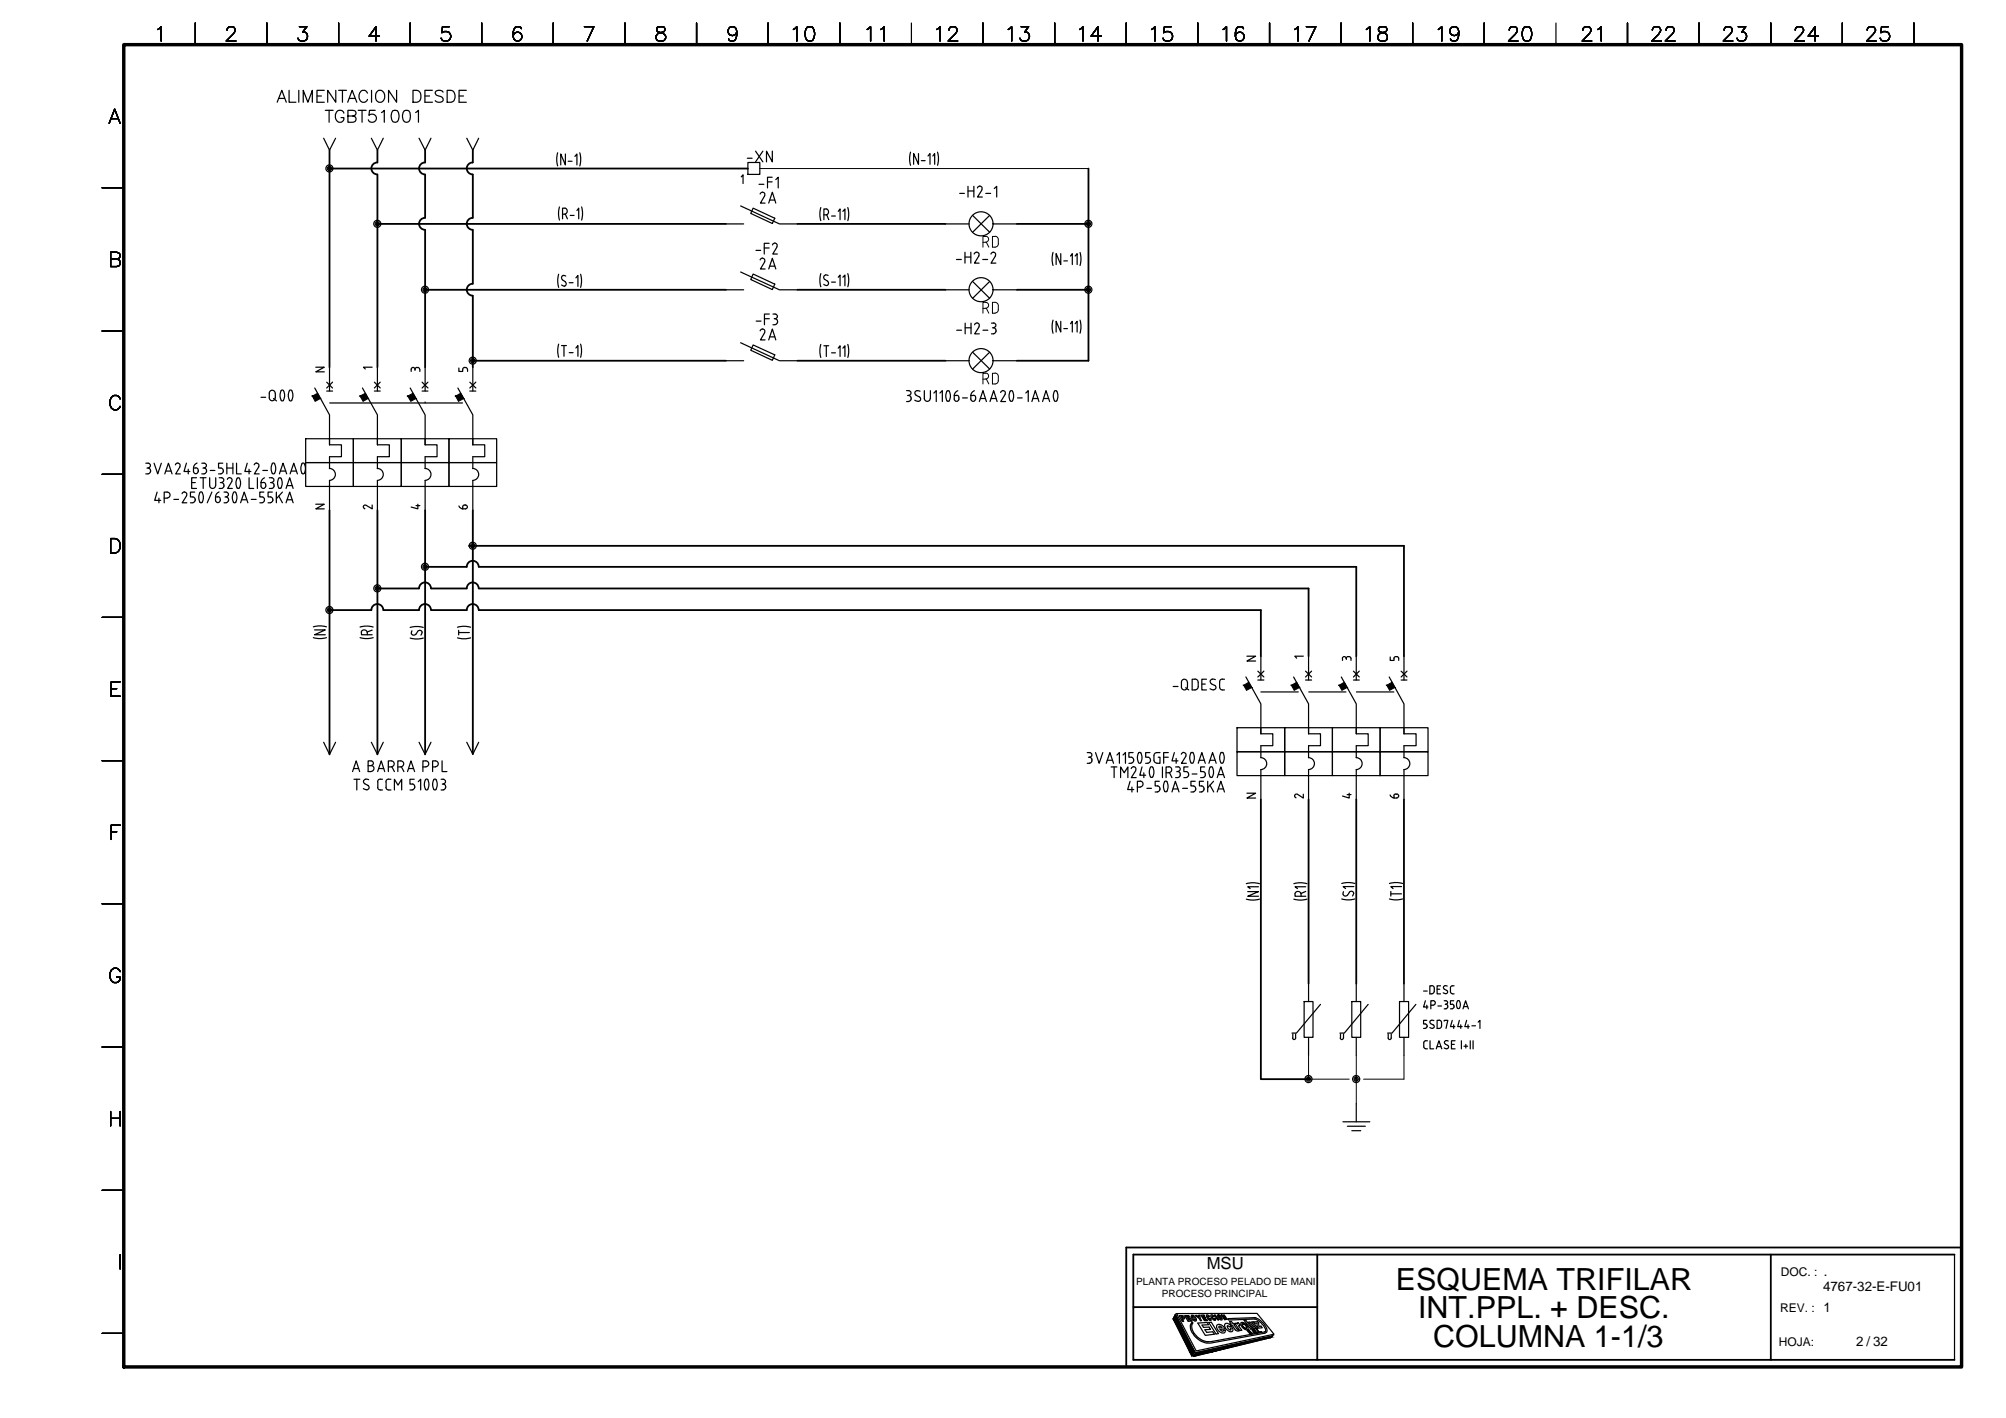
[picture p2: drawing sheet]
<svg xmlns="http://www.w3.org/2000/svg" width="420mm" height="297mm" viewBox="0 0 420 297" stroke-linecap="round" stroke-linejoin="round" font-family="sans-serif">
<defs><g id="words">
<g font-size="6.4">
<text x="292.3" y="270.2">ESQUEMA TRIFILAR</text>
<text x="297" y="276.2">INT.PPL. + DESC.</text>
<text x="300.2" y="282.2">COLUMNA 1-1/3</text>
</g>
<text font-size="3.5" x="252.7" y="265.7">MSU</text>
<g font-size="2.8">
<text x="381.9" y="270.3">4767-32-E-FU01</text>
<text x="388.8" y="282">2 / 32</text>
</g>
<g font-size="2.5">
<text x="373" y="267.3">DOC. : .</text>
<text x="372.9" y="274.9">REV. : 1</text>
<text x="372.5" y="281.9">HOJA:</text>
</g>
<g font-size="2.1">
<text x="238" y="269.2">PLANTA PROCESO PELADO DE MANI</text>
<text x="243.3" y="271.8">PROCESO PRINCIPAL</text>
</g>
</g></defs>
<g fill="none" stroke="#000" stroke-width=".38">
<path d="M69 31.5v45.4M69 35.3h87.6M79 34a1.25 1.25 0 0 0-1.2 1.3 1.25 1.25 0 0 0 1.2 1.2M79.1 31.5v2.5M79.1 36.6v40.3M89 31.5v2.5a1.25 1.25 0 0 0-1.2 1.3 1.25 1.25 0 0 0 1.2 1.2M89 36.6v9a1.25 1.25 0 0 0-1.2 1.3 1.25 1.25 0 0 0 1.2 1.2M99 31.5v2.5a1.25 1.25 0 0 0-1.2 1.3 1.25 1.25 0 0 0 1.2 1.2M99 36.6v9a1.25 1.25 0 0 0-1.2 1.3 1.25 1.25 0 0 0 1.2 1.2M228 35.3v40.3h-15M79.1 46.9h72.9M89 48.2v28.7"/>
<path d="M99 48.2v11.2a1.25 1.25 0 0 0-1.2 1.3 1.25 1.25 0 0 0 1.2 1.2M167 46.9h31M213 46.9h15M89 60.7h63M99 62v14.9M99 75.6h53M167 60.7h31M167 75.6h31M213 60.7h15M69 106.9v51.1M79.1 106.9v51.1M89 106.9v51.1"/>
<path d="M89 118.7h8.8M98.2 114.3h195.9v23.2M99 106.9v51.1M100.3 118.7a1.25 1.25 0 0 0-1.3-1.2 1.25 1.25 0 0 0-1.2 1.2M100.3 118.7h183.8v18.8M69 127.8h8.8M80.3 127.8a1.25 1.25 0 0 0-1.3-1.3 1.25 1.25 0 0 0-1.2 1.3M80.3 127.8h7.5M90.3 127.8a1.25 1.25 0 0 0-1.3-1.3 1.25 1.25 0 0 0-1.2 1.3M90.3 123.3a1.25 1.25 0 0 0-1.3-1.3 1.25 1.25 0 0 0-1.2 1.3h-8.7M90.3 127.8h7.5M100.3 127.8a1.25 1.25 0 0 0-1.3-1.3 1.25 1.25 0 0 0-1.2 1.3"/>
<path d="M100.3 123.3a1.25 1.25 0 0 0-1.3-1.3 1.25 1.25 0 0 0-1.2 1.3h-7.5M100.3 127.8h163.8v9.7M100.3 123.3h173.8v14.2M264.1 167.5v58.6h10M274.1 167.5v38.5M284.1 167.5v38.5M294.1 167.5v38.5M237.4 273.8h38.5M275.9 262.8v22.1M370.9 262.8v22.1M409.4 262.8h-172v22.1h172M410.9 261.3h-175v25"/>
</g>
<g fill="none" stroke="#000" stroke-width=".25">
<path d="M33 6.2l.8-.6v3M40.9 4.8v4.6M47.6 6.3a.73 .73 0 0 1 .5-.7h.6a.74 .74 0 0 1 .4 1.1l-1.7 1.9h2M55.9 4.8v4.6M60.6 18.9v2.5h1.4M62.6 18.9v2.5M62.7 5.6h1.6l-.9 1.1a.96 .96 0 0 1 1 1.1 .96 .96 0 0 1-1.3 .8l-.4-.1-.3-.5M67.9 18.9h-1.5v2.5h1.5M70.3 18.9v2.5l-1.7-2.5v2.5M70.9 4.8v4.6M70.9 18.9h1.7M71.7 18.9v2.5"/>
<path d="M77 19.5a.92 .92 0 0 0-1.1-.6 .92 .92 0 0 0-.7 1 1.08 1.08 0 0 0 .2 1.2 1.08 1.08 0 0 0 1.2 .2l.4-.5M77.8 18.9v2.5M79.1 19.1l.2-.2a1.29 1.29 0 0 1 1.3 .9 1.29 1.29 0 0 1-.5 1.5l-.2 .1a1.29 1.29 0 0 1-1.3-.9 1.29 1.29 0 0 1 .5-1.4zM79.5 7.6h-2.2l1.5-2v3M83.1 18.9v2.5l-1.7-2.5v2.5M85.9 4.8v4.6M86.5 18.9h.8a1.35 1.35 0 0 1 .9 1.3 1.35 1.35 0 0 1-.9 1.2h-.8zM90.6 18.9h-1.6v2.5h1.6M92.8 19.3a.92 .92 0 0 0-.9-.4 .92 .92 0 0 0-.7 .6l.2 .4 .9 .3a.63 .63 0 0 1 .3 1.1 1.17 1.17 0 0 1-1.4-.2M93.7 18.9h.8a1.35 1.35 0 0 1 .8 1.3 1.35 1.35 0 0 1-.8 1.2h-.8zM94.1 5.6h-1.4l-.1 1.3a1.07 1.07 0 0 1 1.6 0 1.07 1.07 0 0 1-.3 1.6 1.07 1.07 0 0 1-1.5-.5M97.7 18.9h-1.5v2.5h1.5"/>
<path d="M100.9 4.8v4.6M109.2 6a.9 .9 0 0 0-1.3-.3 2.22 2.22 0 0 0 0 2.8 .93 .93 0 0 0 1.4-.5 .93 .93 0 0 0-.7-1.3 .93 .93 0 0 0-1.1 .9M115.9 4.8v4.6M122.4 5.6h2l-1.4 3M130.9 4.8v4.6M137.7 5.7a.63 .63 0 0 0 .3 1 1.3 1.3 0 0 1 1.4 1.3 1.06 1.06 0 0 1-1.2 .6 1.06 1.06 0 0 1-.8-1 1.41 1.41 0 0 1 1.4-.9 .63 .63 0 0 0 .3-1l-.4-.1zM145.9 4.8v4.6M154.3 6.6a.94 .94 0 0 1-1.3 .7 .94 .94 0 0 1-.3-1.4 .94 .94 0 0 1 1.5 .1 2.84 2.84 0 0 1-.3 2.5 .88 .88 0 0 1-1.3-.3M160.9 4.8v4.6M166.2 6.2l.7-.6v3M169.1 5.7a.94 .94 0 0 1 1.3 .5 2.39 2.39 0 0 1-.2 2.3 1 1 0 0 1-1.4-.5 2.57 2.57 0 0 1 .3-2.3zM175.9 4.8v4.6"/>
<path d="M181.6 6.2l.7-.6v3M184.5 6.2l.7-.6v3M190.9 4.8v4.6M196.2 6.2l.7-.6v3M198.8 6.3a.73 .73 0 0 1 .5-.7h.6a.74 .74 0 0 1 .4 1.1l-1.7 1.9h2M205.9 4.8v4.6M211.2 6.2l.7-.6v3M213.9 5.6h1.5l-.8 1.1a.97 .97 0 0 1 1 1.2 .97 .97 0 0 1-1.3 .7l-.4-.1-.3-.5M220.9 4.8v4.6M226.1 6.2l.7-.6v3M230.7 7.6h-2.2l1.5-2v3M235.9 4.8v4.6"/>
<path d="M241.2 6.2l.7-.6v3M245.3 5.6h-1.4l-.2 1.3a1.07 1.07 0 0 1 1.6-.1 1.07 1.07 0 0 1 0 1.5 1.07 1.07 0 0 1-1.6 0l-.1-.3M250.9 4.8v4.6M256.2 6.2l.7-.6v3M260.4 6a.88 .88 0 0 0-1.2-.3 2.84 2.84 0 0 0-.3 2.5 .94 .94 0 0 0 1.5 .1 .94 .94 0 0 0-.3-1.5 .94 .94 0 0 0-1.3 .8M265.9 4.8v4.6M271.2 6.2l.7-.6v3M273.6 5.6h2l-1.4 3M280.9 4.8v4.6M286.2 6.2l.7-.6v3M288.9 5.7a.59 .59 0 0 0-.2 .6 .59 .59 0 0 0 .5 .4 1.24 1.24 0 0 1 1.4 1.3 1.03 1.03 0 0 1-1.2 .6 1.03 1.03 0 0 1-.8-1 1.41 1.41 0 0 1 1.4-.9 .63 .63 0 0 0 .3-1l-.4-.1zM295.9 4.8v4.6"/>
<path d="M301.3 6.2l.7-.6v3M305.5 6.6a.94 .94 0 0 1-1.3 .7 .94 .94 0 0 1-.3-1.4 .94 .94 0 0 1 1.5 .1 2.84 2.84 0 0 1-.3 2.5 .94 .94 0 0 1-1.3-.3M310.9 4.8v4.6M316.1 6.3a.73 .73 0 0 1 .6-.7h.6a.74 .74 0 0 1 .4 1.1l-1.8 1.9h2M319.2 5.7a1 1 0 0 1 1.5 .5 2.57 2.57 0 0 1-.3 2.3 1 1 0 0 1-1.4-.5 2.57 2.57 0 0 1 .2-2.3zM325.9 4.8v4.6M331.5 6.3a.71 .71 0 0 1 .6-.7h.6a.74 .74 0 0 1 .4 1.1l-1.7 1.9h2M334.7 6.2l.7-.6v3M340.9 4.8v4.6M346.1 6.3l.3-.6 .8-.1a.74 .74 0 0 1 .5 1.1l-1.7 1.9h2M349 6.3a.73 .73 0 0 1 .5-.7h.6a.74 .74 0 0 1 .4 1.1l-1.7 1.9h2M355.9 4.8v4.6"/>
<path d="M361.1 6.3a.73 .73 0 0 1 .6-.7h.5a.73 .73 0 0 1 .5 1.1l-1.8 1.9h2M364.1 5.6h1.5l-.8 1.1a.97 .97 0 0 1 1 1.2 .97 .97 0 0 1-1.3 .7l-.4-.1-.3-.5M370.9 4.8v4.6M376 6.3a.71 .71 0 0 1 .6-.7h.6a.74 .74 0 0 1 .4 1.1l-1.7 1.9h2M380.9 7.6h-2.2l1.5-2v3M385.9 4.8v4.6M391.1 6.3a.71 .71 0 0 1 .6-.7h.5a.74 .74 0 0 1 .5 1.1l-1.7 1.9h2M395.5 5.6h-1.4l-.1 1.3a1.05 1.05 0 0 1 1.6 0 1.05 1.05 0 0 1-.3 1.5 1.05 1.05 0 0 1-1.5-.4M400.9 4.8v4.6M21.4 39.3h4.5M22.9 25.8l1.1-2.9 1.2 2.9M23.3 24.8h1.4"/>
<path d="M58.1 21.4l.9-2.5 1 2.5M58.4 20.6h1.2M63.5 21.4v-2.5l1 2.5 .9-2.5v2.5M66.4 20.1h.9M67.8 29l1.2 2.5 1.3-2.5M68.1 23.1h1.7M68.9 23.1v2.5M72 23.7a.91 .91 0 0 0-1-.6 .91 .91 0 0 0-.8 .9 1.12 1.12 0 0 0 .3 1.2 1.12 1.12 0 0 0 1.2 .3l.3-.5v-.4h-.6M72.8 21.4l1-2.5 .9 2.5M72.9 24.3l1.4-.1a.57 .57 0 0 0 0-1l-1.4-.1v2.5h1a.68 .68 0 0 0 .6-.4 .68 .68 0 0 0-.1-.7l-.5-.2M73.2 20.6h1.2M75 23.1h1.7"/>
<path d="M75.8 23.1v2.5M77.8 29l1.3 2.5 1.2-2.5M78.6 23.1h-1.2l-.1 1.1a.89 .89 0 0 1 1.3-.1 .89 .89 0 0 1-.2 1.4 .89 .89 0 0 1-1.3-.4M79.9 23.6l.6-.5v2.5M82.3 23.2a.86 .86 0 0 1 1.2 .4 2.12 2.12 0 0 1-.3 1.9 .78 .78 0 0 1-1.1-.4 2.12 2.12 0 0 1 .2-1.9zM84.7 23.2a.86 .86 0 0 1 1.2 .4 2.33 2.33 0 0 1-.3 1.9 .78 .78 0 0 1-1.2-.4 1.97 1.97 0 0 1 .3-1.9zM87.1 23.6l.5-.5v2.5M87.8 29l1.2 2.5 1.3-2.5M89 20.1h1M96.2 20.1h.9M97.8 29l1.2 2.5 1.3-2.5M116.8 32l-.2 1.4 .2 1.4"/>
<path d="M118.4 32.3v2.2l-1-2.2v2.2M119 33.8h.8M120.4 32.8l.4-.5v2.2M121.4 32l.2 1.4-.2 1.4M155.3 37l.3-.4v1.8M156.5 33.1h1M156.6 34h2.5v2.5h-2.5zM158.3 31.7l1.5 2.2M159 38.6h1M159.8 31.7l-1.5 2.2M160.8 38.1h.9M161.7 37.1h-.9v2.3"/>
<path d="M161.8 31.7v2.2l-1.3-2.2v2.2M162.5 37.6l.5-.5v2.3M190.7 31.9l-.2 1.4 .2 1.3M192.4 32.2v2.2l-1-2.2v2.2M193 33.7h.8M194.4 32.7l.4-.5v2.2M195.4 32.7l.4-.5v2.2M196.4 31.9l.2 1.4-.2 1.3M202.7 39v2.3M204 39v2.3M204.7 39.4a.5 .5 0 0 1 .7-.4 .5 .5 0 0 1 .2 .7M205.7 39.8l-1 1.5h1.1"/>
<path d="M208.3 39.5l.5-.5v2.3M23.2 54.3l1.7-.2a.69 .69 0 0 0 0-1.1l-.5-.2h-1.2v3l1.7-.1a.79 .79 0 0 0 .3-.9 .79 .79 0 0 0-.8-.5M117 57.4l-.2 1.4 .2 1.4M117.2 43.4l-.2 1.3 .2 1.4M117.6 59.7l.6 .2M117.8 44.9h.5M117.9 58.7l.5 .3M118 57.7l.5 .1M118 57.7a.51 .51 0 0 0-.4 .4 .51 .51 0 0 0 .2 .5M118.3 44.8a.63 .63 0 0 0 .5-.6 .63 .63 0 0 0-.5-.6h-.5v2.2M118.4 59l.2 .4a.47 .47 0 0 1-.4 .5M118.4 44.9l.4 .9"/>
<path d="M119.2 59.2h.8M119.4 45.1h.8M120.6 58.2l.4-.5v2.3M120.8 44.1l.4-.5v2.2M121.6 57.4l.2 1.4-.2 1.4M121.8 43.4l.2 1.3-.2 1.4M152 46.9h3.8M155.1 43.1l8.2 3.8h3.7M155.1 57l8.2 3.7h3.7M157.7 43.6l4.6 2.1-.5 1.1-4.6-2.1zM157.7 57.4l4.6 2.1-.5 1.2-4.6-2.2zM158.3 52.5h1"/>
<path d="M159.2 40.6a.5 .5 0 0 1 .7-.3 .5 .5 0 0 1 .2 .7M159.7 54.1l.4 .3v.4M159.7 54.1l-.5 .3M160.1 51.9h1M160.2 41l-.9 1.5h.9M160.2 54.9l-.9 1.4h.9M161 42.5l.8-2.2 .7 2.2M161 56.3l.8-2.2 .7 2.2M161.1 51h-1v2.2M161.2 41.9h1.1M161.2 55.8h1.1M162.3 50.9l.4 .3v.5"/>
<path d="M162.3 50.9l-.5 .4M162.7 51.7l-.8 1.5h.9M171.9 43.5l-.2 1.4 .2 1.3M171.9 57.3l-.2 1.4 .2 1.4M172.5 59.6l.6 .2M172.6 45h.5a.63 .63 0 0 0 .4-.6 .63 .63 0 0 0-.4-.6h-.5v2.2M172.8 58.5l.7 .7a.47 .47 0 0 1-.4 .6M172.9 57.6a.51 .51 0 0 0-.4 .4 .51 .51 0 0 0 .2 .5M172.9 57.6l.5 .1M173.2 45l.4 1M174.2 45.3h.8M174.2 59.1h.8"/>
<path d="M175.6 44.3l.4-.5v2.2M175.6 58.1l.4-.5v2.3M176.5 44.3l.5-.5v2.2M176.5 58.1l.5-.5v2.3M177.6 43.5l.2 1.4-.2 1.3M177.6 57.3l.2 1.4-.2 1.4M198 46.9h5M200.3 54.4h1.1M201 40.5h1M202.1 52.8v2.3M202.1 53.8h1.2M202.7 40h1.3"/>
<path d="M203.3 52.8v2.3M203.7 45.1l3.6 3.5M203.7 59l3.6 3.5M204.6 52.8l-.6 .4M204.6 52.8l.4 .3v.5M205 53.6l-.9 1.5h1M205.8 54.4h1.1M206.5 40.5h1M207.3 45.1l-3.6 3.5M207.3 59l-3.6 3.5M208 46.9h5M208.1 52.8l.4 .3v.5"/>
<path d="M208.1 52.8l-.5 .4M208.5 53.6l-.9 1.5h1M220.6 52.9l-.2 1.4 .2 1.3M222.2 53.1v2.3l-1-2.3v2.3M222.8 54.7h.8M224.2 53.6l.4-.5v2.3M225.2 53.6l.4-.5v2.3M226.2 52.9l.2 1.4-.2 1.3M21.4 69.3h4.5M66.1 76.9h1.8l-1.8 1h1.8M69 76.9v5M77.9 76.9h-1.8l.4 .4"/>
<path d="M79.1 76.9v5M86.1 77.4v.4M86.9 77.4v.2M87.3 77l-.4 .4a.4 .4 0 0 0-.4-.4 .4 .4 0 0 0-.4 .4M87.3 77h.2M87.5 77l.4 .4M87.9 77.4v.4M89 76.9v5M96.1 77.1v.7h.8v-.4M97.3 77l-.4 .4M97.3 77h.2M97.5 77l.4 .4"/>
<path d="M97.9 77.4v.4M99 76.9v5M117 72.1l-.2 1.4 .2 1.3M117.6 72.4h1M118.1 72.4v2.2M119.2 73.9h.8M120.6 72.9l.4-.5v2.2M121.6 72.1l.2 1.4-.2 1.3M152 60.7h3.8M152 75.6h3.8M155.1 71.8l8.2 3.8h3.7M157.7 72.3l4.6 2-.5 1.2-4.6-2.1z"/>
<path d="M158.4 67.3h1M159.2 69.3a.5 .5 0 0 1 .7-.4 .5 .5 0 0 1 .2 .8M160.1 66.8h1M160.2 69.7l-.9 1.5h.9M161 71.2l.8-2.3 .7 2.3M161.1 65.8h-1v2.2M161.2 70.6h1.1M161.9 65.8h.5M161.9 68h.5M162.2 66.8h.2M162.3 65.8a.49 .49 0 0 1 .5 .5 .49 .49 0 0 1-.5 .5l.5 .2v.2M162.9 67.3a.61 .61 0 0 1-.6 .7"/>
<path d="M171.9 72.1l-.2 1.4 .2 1.4M172.6 72.4h1M173.1 72.4v2.3M174.2 73.9h.8M175.6 72.9l.4-.5v2.3M176.5 72.9l.5-.5v2.3M177.6 72.1l.2 1.4-.2 1.4M198 60.7h5M198 75.6h5M200.4 69.2h1M202.2 67.7v2.2M202.2 68.7h1.2"/>
<path d="M203.4 67.7v2.2M203.7 73.8l3.6 3.5M204.1 68a.5 .5 0 0 1 .7-.3 .5 .5 0 0 1 .2 .7M205.1 68.5l-1 1.4h1M205.9 69.2h1M207.3 73.8l-3.6 3.5M207.7 67.7h.4M207.7 69.9h.4M207.9 68.7h.2M208 60.7h5M208 75.6h5M208.1 67.6a.49 .49 0 0 1 .5 .5 .49 .49 0 0 1-.5 .5 .69 .69 0 0 1 .5 .8"/>
<path d="M208.6 69.4l-.3 .4-.2 .1M220.6 67.1l-.2 1.3 .2 1.4M222.2 67.3v2.3l-1-2.3v2.3M222.8 68.8h.8M224.2 67.8l.4-.5v2.3M225.2 67.8l.4-.5v2.3M226.2 67.1l.2 1.3-.2 1.4M21.4 99.4h4.5M25.2 83.6a1.11 1.11 0 0 0-1.3-.8 1.11 1.11 0 0 0-.9 1.2 1.3 1.3 0 0 0 .3 1.4 1.3 1.3 0 0 0 1.4 .3l.5-.6M30.5 97h.5M30.5 99.3h.5M30.8 98h.2"/>
<path d="M31 97a.49 .49 0 0 1 .5 .5 .49 .49 0 0 1-.5 .5l.4 .3 .1 .2M31.5 98.7l-.2 .5h-.3M31.6 98.6v.2M32.3 97l.7 2.3 .8-2.3M34.5 99.3l.8-2.3 .7 2.3M34.8 98.7h1M37.2 97l.5 .3v.5M37.3 97l-.6 .4M37.7 97.8l-.9 1.5h1M39 97l-.5 1.8h1.3M39.4 98.3v1M41 98a.44 .44 0 0 1 .5 .5"/>
<path d="M41 98h-.5v.7a.52 .52 0 0 0 .6 .5 .52 .52 0 0 0 .4-.6M41.3 97a1.12 1.12 0 0 0-.8 1M42.3 97h.5M42.3 99.3h.5M42.5 98h.3M42.7 97a.49 .49 0 0 1 .5 .5 .49 .49 0 0 1-.5 .5l.5 .3v.2M43.2 98.7l-.2 .5h-.3M43.3 98.6v.2M44 98.6h1M45.8 99.3h.5M46.7 97h-.9v1l.7 .1 .3 .4M46.8 98.7l-.3 .5h-.2"/>
<path d="M46.8 98.6v.2M47.5 98h1.3M47.5 97v2.3M48.8 97v2.3M49.5 97v2.3h1M51.8 97l-.5 1.8h1.2M52.2 98.3v1M53.8 97l.4 .3v.5M53.8 97l-.6 .4M54.2 97.8l-.9 1.5h1M54.7 83.2h.9M55 98.6h1"/>
<path d="M56.4 83.4v-1a.61 .61 0 0 1 .6-.7 .61 .61 0 0 1 .6 .7l.1 1M56.4 83.3a.61 .61 0 0 0 .6 .6 .61 .61 0 0 0 .6-.6M57.3 83.5l.6 .5M57.5 97.2a2.1 2.1 0 0 1 0 1.9M57.5 97.1l-.2-.1a1.58 1.58 0 0 0 0 2.3l.2-.2M58.5 99.3l.8-2.3 .7 2.3M58.7 98.7h1.1M58.9 81.8l.4-.1 .2 .5a2.1 2.1 0 0 1-.1 1.6M58.9 83.9l.2 .1 .3-.1M58.9 81.8a2.1 2.1 0 0 0 0 2M60.6 83.9l.3 .1 .2-.1M60.6 83.8a1.7 1.7 0 0 1 .3-2.1l.2 .1 .2 .4a2.1 2.1 0 0 1-.2 1.6"/>
<path d="M60.8 99.3l.7-2.3 .8 2.3M61 98.7h1.1M63.4 97h.1a1.72 1.72 0 0 1 .1 2.2l-.1 .1a1.7 1.7 0 0 1-.1-2.3zM64 96.9h10v5h-10zM64 91.9h10v5h-10zM65.9 81.3l3.1 5.6v6.3M68.4 80.1l1.3 1.2M68.4 81.9h1.3M69 98.1a1.25 1.25 0 0 1 1.2 1.3 1.25 1.25 0 0 1-1.2 1.2M69 93.2h2.5v2.5h-2.5v2.5M69 91.9v1.3M69.1 84.4h27.8"/>
<path d="M69.7 80.1l-1.3 1.2M74 96.9h10v5h-10zM74 91.9h10v5h-10zM75.9 81.3l3.2 5.6v6.3M78.4 81.9h1.2M78.4 80.1l1.2 1.2M79 98.1a1.25 1.25 0 0 1 1.3 1.3 1.25 1.25 0 0 1-1.3 1.2M79.1 93.2h2.4v2.5h-2.4v2.5M79.1 91.9v1.3M79.6 80.1l-1.2 1.2M84 96.9h10v5h-10zM84 91.9h10v5h-10z"/>
<path d="M85.9 81.3l3.1 5.6v6.3M88.4 81.9h1.2M88.4 80.1l1.2 1.2M89 98.1a1.25 1.25 0 0 1 1.3 1.3 1.25 1.25 0 0 1-1.3 1.2M89 93.2h2.5v2.5h-2.5v2.5M89 84.4h.1M89 91.9v1.3M89.6 80.1l-1.2 1.2M94 96.9h10v5h-10zM94 91.9h10v5h-10zM95.9 81.3l3.1 5.6v6.3M98.4 81.9h1.3"/>
<path d="M98.4 80.1l1.3 1.2M99 98.1a1.25 1.25 0 0 1 1.3 1.3 1.25 1.25 0 0 1-1.3 1.2M99 93.2h2.5v2.5h-2.5v2.5M99 91.9v1.3M99.7 80.1l-1.3 1.2M189.9 81.8h.4a.49 .49 0 0 1 .5 .5 .49 .49 0 0 1-.5 .5M190.1 82.8a.55 .55 0 0 1 .7 .5M190.8 83.6l-.2 .4-.7 .1M190.9 83.4v.2M191.6 83.8l.7 .3M191.9 82.8l.7 .4a.49 .49 0 0 1 .2 .5 .49 .49 0 0 1-.4 .4M192.1 81.8l.6 .2"/>
<path d="M192.1 81.8a.49 .49 0 0 0-.5 .4 .49 .49 0 0 0 .3 .6M193.6 81.8v1.7a.61 .61 0 0 0 .6 .6 .61 .61 0 0 0 .6-.6M194.9 81.8v1.7M195.6 82.3l.5-.5v2.3M196.9 82.3l.5-.5v2.3M198.3 82l.4-.1a1.66 1.66 0 0 1-.1 2.2l-.3-.2M198.3 82a2.1 2.1 0 0 0 0 1.9M199.9 83.6a.49 .49 0 0 0 .5 .5 .49 .49 0 0 0 .4-.5M199.9 82.8h.5M199.9 82.8v.8M200.3 82.8a.44 .44 0 0 1 .5 .5M200.6 81.9a1.12 1.12 0 0 0-.7 .9"/>
<path d="M200.8 83.4v.2M201.6 83.4h1M203.3 83.6a.49 .49 0 0 0 .5 .5 .49 .49 0 0 0 .5-.5M203.3 82.8v.8M203.3 82.8h.5M203.9 82.8a.44 .44 0 0 1 .5 .5M204.1 81.9a1.12 1.12 0 0 0-.8 .9M204.4 83.4v.2M205.1 84.1l.8-2.3 .7 2.3M205.3 83.5h1.1M207.4 84.1l.7-2.3 .7 2.3M207.6 83.5h1"/>
<path d="M209.6 82.2a.5 .5 0 0 1 .7-.3 .5 .5 0 0 1 .2 .7M210.5 82.6l-.9 1.5h1M211.7 81.9l.1-.1a1.53 1.53 0 0 1 0 2.3 1.66 1.66 0 0 1-.1-2.2zM213.1 83.4h1M214.9 82.3l.5-.5v2.3M216.1 84.1l.7-2.3 .8 2.3M216.3 83.5h1.1M218.4 84.1l.7-2.3 .8 2.3M218.6 83.5h1M221 81.9l.1-.1a1.53 1.53 0 0 1 0 2.3 1.66 1.66 0 0 1-.1-2.2zM23.2 112.8h.9a1.6 1.6 0 0 1 1.1 1.5 1.6 1.6 0 0 1-1.1 1.5h-.9zM32.9 103.1l-.5 1.7h1.3"/>
<path d="M33.3 104.4v.9M34.4 104.4h.6M35 103.1a.61 .61 0 0 1 .6 .6 .61 .61 0 0 1-.6 .6M35 103.1h-.6v2.2M36.4 104.6h1M38.6 103.1l.4 .1 .1 .5-.9 1.6h.9M38.6 103l-.5 .4M39.9 105.3h.5M40.1 101.1h.8M40.4 104.1l.4 .2 .1 .3M40.8 103.1h-.9v1h.5M40.9 104.8l-.3 .4-.2 .1"/>
<path d="M40.9 104.6v.2M41.2 100.1h-1.1v2.2h1.1M41.9 103.2a2.1 2.1 0 0 0 0 2M41.9 100.1h1.3M42.4 103.2a1.7 1.7 0 0 1-.3 2.1l-.2-.1M42.4 103.2l-.3-.2-.2 .2M42.6 100.1v2.2M43.9 101.7a.61 .61 0 0 0 .6 .6 .61 .61 0 0 0 .6-.6M43.9 100.1v1.6M44.4 103.1l-1 2.2M45.1 104.8a.49 .49 0 0 0 .5 .5 .49 .49 0 0 0 .5-.5M45.2 100.1v1.6"/>
<path d="M45.6 104.1a.44 .44 0 0 1 .5 .5M45.6 104.1h-.5v.7M45.9 103.1a1.12 1.12 0 0 0-.8 .9M45.9 100.1h.5a.49 .49 0 0 1 .5 .5 .49 .49 0 0 1-.5 .4M46.2 101.1a.55 .55 0 0 1 .7 .5M46.2 104.6v.2M46.9 101.8l-.3 .5h-.7M46.9 103.1h.5a.49 .49 0 0 1 .5 .5 .49 .49 0 0 1-.5 .5M46.9 101.6v.3M47.1 104.1a.55 .55 0 0 1 .8 .5M47.9 104.8l-.3 .4-.7 .1M47.9 104.6v.2"/>
<path d="M48.1 100.1l.5 .2-.1 .5M48.1 100l-.5 .4M48.6 100.8l-.9 1.5h1M48.9 103.2a1.7 1.7 0 0 0 .2 2.1l.3-.1 .1-.4a2.1 2.1 0 0 0-.1-1.6M49.4 103.2l-.3-.2-.2 .2M49.6 100.2l.4-.1a1.66 1.66 0 0 1-.1 2.2l-.3-.1M49.7 100.2a2.1 2.1 0 0 0 0 2M50.4 105.3l.8-2.2 .7 2.2M50.6 104.7h1.1M52.2 100.1v2.2h.9M52.6 104.6h1.1M53.9 100.1v2.2"/>
<path d="M54.4 105.3h.5M54.9 104.1l.4 .2 .1 .3M55.1 101.1a.44 .44 0 0 1 .5 .5M55.2 101.1h-.5v.7a.53 .53 0 0 0 .6 .5 .53 .53 0 0 0 .4-.7M55.3 103.1h-.9v1h.5M55.4 104.8l-.3 .4-.2 .1M55.4 104.6v.2M55.4 100.1a1.12 1.12 0 0 0-.7 1M56.4 100.1h.5M56.4 102.3h.5M56.7 101.1h.2M56.9 100.1a.49 .49 0 0 1 .5 .5 .49 .49 0 0 1-.5 .4"/>
<path d="M56.9 101.1l.4 .2 .1 .3M57 103.1h-.9v1l.8 .1 .2 .4M57.1 104.8l-.2 .4-.8 .1M57.2 104.6v.2M57.4 101.8l-.3 .5h-.2M57.4 101.6v.3M57.9 103.1v2.2M58.4 103.9l.8 1.4M58.5 100.1h.1a1.53 1.53 0 0 1 0 2.2 1.66 1.66 0 0 1-.1-2.2zM59.2 103.1l-1.3 1.4M59.9 102.3l.8-2.2 .7 2.2M59.9 105.3l.8-2.2 .7 2.2"/>
<path d="M60.1 101.7h1.1M60.1 104.7h1.1M66.1 105.6h1.8l-1.8 1h1.8M69 100.7v6.2M76.1 106.2l.3 .4M77.9 105.8v.8l-1.3-.8-.4 .1-.1 .3M79.1 100.7v6.2M87.1 105.9h.8M87.5 105.6v1l-1.4-.4M89 100.7v6.2M96.1 106l.3 .4 .5 .2M97 105.9a.45 .45 0 0 1 .7 0 .45 .45 0 0 1-.2 .7h-.6z"/>
<path d="M99 100.7v6.2M21.4 129.3h4.5M65.6 133.6l1.4 .2 1.4-.2M65.6 131.3l1.4-.2 1.4 .2M65.9 132h2.2l-2.2 1h2.2M75.4 133.6l1.4 .2 1.4-.2M75.4 131.3l1.4-.2 1.4 .2M75.7 132.4a.63 .63 0 0 1 .6-.4 .63 .63 0 0 1 .6 .4M75.7 132.5v.5h2.2M76.9 132.5v.5M77.9 132l-1 .4M85.9 133.7l1.4 .2 1.4-.2"/>
<path d="M85.9 131.4l1.4-.2 1.4 .2M86.3 132.1a.53 .53 0 0 0 0 .8 .53 .53 0 0 0 .8-.1M87.1 132.8l.4-.5a.53 .53 0 0 1 .8-.1 .53 .53 0 0 1-.1 .8M95.8 133.6l1.4 .2 1.4-.2M95.8 131.4l1.4-.2 1.4 .2M96.1 132.5h2.2M96.1 132v1M261.2 137.5h1.8l-1.8 1h1.8M264.1 137.5v5M273 137.5h-1.8l.4 .4M274.1 137.5v5M281.2 138v.3"/>
<path d="M282 138v.1M282.4 137.5l-.4 .4a.4 .4 0 0 0-.4-.4 .4 .4 0 0 0-.5 .4M282.4 137.5h.2M282.6 137.5l.4 .4M283 138v.3M284.1 137.5v5M291.2 137.6v.7h.8v-.3M292.3 137.5l-.4 .4M292.4 137.5h.2M292.6 137.5l.4 .4M293 138v.3M294.1 137.5v5"/>
<path d="M21.4 159.3h4.5M23.3 144.3h1.1M25.2 142.8h-1.9v3h1.9M67.8 155.5l1.2 2.5 1.3-2.5M77.7 159.4a.49 .49 0 0 1 .5 .5 .49 .49 0 0 1-.5 .5 .61 .61 0 0 1 .6 .6 .61 .61 0 0 1-.6 .6M77.7 159.4h-.6v2.2h.6M77.8 155.5l1.3 2.5 1.2-2.5M87.8 155.5l1.2 2.5 1.3-2.5M89.2 159.4a.61 .61 0 0 1 .6 .6 .61 .61 0 0 1-.6 .6M89.2 159.4h-.6v2.2M91.2 159.4a.61 .61 0 0 1 .6 .6 .61 .61 0 0 1-.6 .6M91.2 159.4h-.6v2.2"/>
<path d="M92.6 159.4v2.2h1M97.8 155.5l1.2 2.5 1.3-2.5M227.7 157.6h.5M227.7 159.9h.5M228 158.6h.2M228.2 157.6a.49 .49 0 0 1 .5 .5 .49 .49 0 0 1-.5 .5 .57 .57 0 0 1 .5 .8M228.7 159.4l-.1 .2-.4 .3M229.5 157.6l.7 2.3 .8-2.3M231.7 159.9l.8-2.3 .7 2.3M231.9 159.3h1.1M233.9 158.2l.6-.6v2.3M235.2 158.2l.5-.6v2.3"/>
<path d="M236.4 159.9h.6M237.3 157.6h-.9v1l.8 .1 .2 .4M237.4 159.4v.2l-.5 .3M237.5 159.1v.3M238.5 159.8l.2 .1 .3-.1M238.9 157.7a2.1 2.1 0 0 1 0 2M239 157.7l-.3-.1a1.55 1.55 0 0 0-.2 2.1M240 159.9h.5M240.8 157.6h-.8v1l.7 .1 .2 .4M240.9 159.4v.2l-.5 .3M241 159.1v.3M241.7 158.3v.9a.61 .61 0 0 0 .6 .7"/>
<path d="M242.6 158.6h.4v1.3h-.7M243 157.6h-.7a.61 .61 0 0 0-.6 .7M243.7 158.6h1M244.7 157.6h-1v2.3M245.7 143.8h1M246 157.6l-.5 1.8h1.2M246.4 158.9v1M247.5 143.9a.61 .61 0 0 0 .6 .6 .61 .61 0 0 0 .6-.6M247.9 157.6l.5 .3v.5M247.9 157.6l-.5 .4M248.3 144.1l.7 .4M248.4 158.4l-.9 1.5h1"/>
<path d="M248.7 142.9a.61 .61 0 0 0-.6-.6 .61 .61 0 0 0-.6 .6v1M248.7 142.9v1M249.4 157.7l.4-.1 .3 .5a2.1 2.1 0 0 1-.2 1.6M249.4 159.8l.3 .1 .2-.1M249.4 157.7a2.1 2.1 0 0 0 0 2M250.3 142.2a.7 .7 0 0 1 .7 .8v.8a.7 .7 0 0 1-.7 .7h-.6v-2.2h.6M251 159.9l.7-2.3 .7 2.3M251.2 159.3h1M251.7 143.3h.7M252.7 142.3h-1v2.2h1M253.2 159.9l.8-2.3 .7 2.3M253.4 159.3h1.1"/>
<path d="M253.4 144.3l.8 .2M253.7 143.3l.7 .3a.49 .49 0 0 1 .3 .5 .49 .49 0 0 1-.5 .4M253.9 142.2l.7 .2M253.9 142.3a.49 .49 0 0 0-.4 .4 .49 .49 0 0 0 .2 .5M255.5 144l.2 .4 .3 .1M255.5 142.8v1.2M255.7 159.8l.2 .1 .3-.1M256 142.2l-.5 .3v.3M256 144.5h.5M256 142.3h.5M256.2 157.7a2.1 2.1 0 0 1 0 2M256.2 157.7l-.3-.1a1.55 1.55 0 0 0-.2 2.1"/>
<path d="M259.1 157.5h10v5h-10zM259.1 152.4h10v5.1h-10zM261 141.8l3.1 5.6v6.3M263.5 140.6l1.2 1.2M263.5 142.5h1.2M264.1 153.7h2.5v2.5h-2.5v2.5a1.25 1.25 0 0 1 1.2 1.3 1.25 1.25 0 0 1-1.2 1.2v6.3M264.1 152.4v1.3M264.1 144.9h7.8M264.7 140.6l-1.2 1.2M269.1 157.5h10v5h-10zM269.1 152.4h10v5.1h-10zM270.9 141.8l3.2 5.6v6.3"/>
<path d="M273.4 142.5h1.3M273.4 140.6l1.3 1.2M274.1 153.7h2.5v2.5h-2.5v2.5a1.25 1.25 0 0 1 1.2 1.3 1.25 1.25 0 0 1-1.2 1.2v6.3M274.1 152.4v1.3M274.1 144.9h7.8M274.7 140.6l-1.3 1.2M279.1 157.5h10v5h-10zM279.1 152.4h10v5.1h-10zM280.9 141.8l3.2 5.6v6.3M283.5 142.5h1.2M283.5 140.6l1.2 1.2M284.1 153.7h2.5v2.5h-2.5l-.1 2.5a1.25 1.25 0 0 1 1.3 1.3 1.25 1.25 0 0 1-1.3 1.2l.1 6.3"/>
<path d="M284.1 152.4v1.3M284.1 144.9h7.8M284.7 140.6l-1.2 1.2M289.1 157.5h10v5h-10zM289.1 152.4h10v5.1h-10zM291 141.8l3.1 5.6v6.3M293.5 142.5h1.2M293.5 140.6l1.2 1.2M294 158.7a1.25 1.25 0 0 1 1.3 1.3 1.25 1.25 0 0 1-1.3 1.2M294.1 153.7h2.5v2.5h-2.5v2.5M294.1 152.4v1.3M294.7 140.6l-1.2 1.2"/>
<path d="M23.3 174.2h1.1M25.2 172.8h-1.9v3.1M73.8 161.6l.8-2.2 .7 2.2M74.1 161h1M74.1 163.2h1.3M74.7 163.2v2.3M76.1 165.2l.8 .2M77 164.5a.49 .49 0 0 1 .3 .6 .49 .49 0 0 1-.5 .3M77.1 160.4h.6M77.2 163.3a.59 .59 0 0 0-.8 0 .59 .59 0 0 0 0 .9l.7 .3M79.1 164.9l.3 .5 .3 .1M79.1 161.6l.8-2.2 .7 2.2"/>
<path d="M79.1 163.8v1.1M79.3 161h1.1M79.7 163.2l-.3 .1-.3 .5M79.7 163.2h.4M79.7 165.5h.4M80.8 164.9l.3 .5 .8 .1M81.3 160.7h.7M81.9 163.2h-.5l-.5 .3v1.4M82 160.6a.61 .61 0 0 0 .6-.6 .61 .61 0 0 0-.6-.6h-.7v2.2M82.1 160.7l.5 .9M82.6 165.5v-2.3l.8 1.3 .7-1.3v2.3M83.3 160.7h.7"/>
<path d="M83.9 160.6a.61 .61 0 0 0 .7-.6 .61 .61 0 0 0-.6-.6h-.7v2.2M84.1 160.7l.5 .9M85.4 161.6l.7-2.2 .7 2.2M85.6 161h1M85.9 165.5h.5M86.4 164.2l.2 .1 .2 .4M86.8 163.2h-.9v1.1h.5M86.8 165v.2l-.4 .2M86.9 164.7v.3M87.6 163.7l.5-.5v2.3M88.6 160.7h.6M89.1 165.4l.3 .1 .2-.1"/>
<path d="M89.1 165.3a1.7 1.7 0 0 1 .3-2.1l.2 .1 .2 .4a2.1 2.1 0 0 1-.2 1.6M90.6 160.7h.6M90.8 165.4l.3 .1 .2-.1M91.3 163.3a2.1 2.1 0 0 1 0 2M91.3 163.3l-.2-.1a1.55 1.55 0 0 0-.2 2.1M92.4 163.2h.4a.49 .49 0 0 1 .5 .5 .49 .49 0 0 1-.5 .5l.3 .1 .2 .4M92.4 165.5h.5M92.6 164.3h.3M93.3 165v.2l-.5 .2M93.4 164.7v.3M232.7 160.7h1.2M233.4 160.7v2.2"/>
<path d="M234.7 162.9v-2.2l.8 1.2 .7-1.2v2.2M236.7 163.7l-.5 1.7h1.3M237.1 164.9v1M237.4 160.6l.5 .3v.5M237.4 160.6l-.5 .4M237.9 161.4l-.9 1.5h1M238.2 164.9h.6M238.8 163.6a.61 .61 0 0 1 .6 .6 .61 .61 0 0 1-.6 .6M238.8 163.7h-.6v2.2M239.2 160.7l-.5 1.7h1.3M239.6 161.9v1M240.2 165.1h1"/>
<path d="M241.1 160.6h.1a1.53 1.53 0 0 1 0 2.3 1.66 1.66 0 0 1-.1-2.3zM242.8 163.7h-.9v.9l.8 .1 .2 .4M242.9 165.4l-.2 .4-.8 .1M243 165.1v.3M243.5 160.7v2.2M243.9 163.7h.4a1.66 1.66 0 0 1-.1 2.2l-.3-.2M243.9 163.7a2.1 2.1 0 0 0 0 2M244.2 161.9h.6M244.8 160.6a.61 .61 0 0 1 .6 .6 .61 .61 0 0 1-.6 .6M244.8 160.7h-.6v2.2M245 161.9l.5 1M245.5 165.9l.7-2.2 .7 2.2"/>
<path d="M245.7 165.3h1M246.2 160.7h.5M246.2 162.9h.5M246.5 161.6a.62 .62 0 0 1 .7 .5 .62 .62 0 0 1-.5 .8M246.7 160.6a.49 .49 0 0 1 .5 .5 .49 .49 0 0 1-.5 .5M247.7 165.1h1M248 162.9h.5M248.8 160.7h-.8v.9l.7 .1 .2 .4M248.9 162.4l-.2 .4-.3 .1M249 162.1v.3M249.7 162.1h1M250.3 163.7h-.9v.9l.8 .1 .2 .4"/>
<path d="M250.4 165.4l-.2 .4-.8 .1M250.5 165.1v.3M251.2 165.9h.5M251.5 162.9h.5M251.7 164.6l.4 .3 .1 .2M252.1 163.7h-.9v.9h.5M252.2 165.4l-.3 .4-.2 .1M252.2 165.1v.3M252.3 160.7h-.8v.9h.5a.63 .63 0 0 1 .5 .6 .63 .63 0 0 1-.5 .7M253 163.7v2.2M253.4 164.5l.8 1.4M253.6 160.6h.1a1.53 1.53 0 0 1 0 2.3 1.66 1.66 0 0 1-.1-2.3z"/>
<path d="M254.2 163.7l-1.2 1.3M254.9 162.9l.8-2.2 .8 2.2M254.9 165.9l.8-2.2 .8 2.2M255.2 162.3h1.1M255.2 165.3h1.1M261.2 166.2h1.8l-1.8 1h1.8M271.8 166.4a.4 .4 0 0 0-.6 .2 .4 .4 0 0 0 .3 .5M273 166.4v.8l-1.2-.8M282.2 166.5h.8M282.6 166.2v1l-1.4-.4M291.2 166.5l.3 .4 .5 .2M292 166.8v.4h.6"/>
<path d="M292.4 166.3l-.3 .1-.2 .3M292.4 166.4h.2M292.6 166.3a.4 .4 0 0 1 .4 .4 .4 .4 0 0 1-.4 .4M294.1 161.2v6.3M21.4 189.3h4.5M261 188.4l1.4 .2 1.4-.2M261 185.1l1.4-.2 1.4 .2M261.3 186.8h2.3l-2.3 .9h2.3M263.6 185.8h-2.3l.5 .3M271 188.4l1.4 .2 1.3-.2M271 185.1l1.4-.2 1.3 .2M271.2 187.2a.63 .63 0 0 1 .7-.5 .63 .63 0 0 1 .6 .5"/>
<path d="M271.2 187.2v.5h2.3M272.5 187.2v.5M273.5 185.8h-2.3l.6 .3M273.5 186.7l-1 .5M281 188.3l1.4 .2 1.4-.2M281 185.1l1.4-.2 1.4 .2M281.4 186.8l-.1 .5M282.6 186.9a.53 .53 0 0 1 .8 0 .53 .53 0 0 1-.1 .8M282.6 186.9l-.7 .8a.47 .47 0 0 1-.6-.4M283.6 185.7h-2.3l.5 .4M291 188.3l1.4 .2 1.4-.2M291 185.1l1.4-.2 1.4 .2"/>
<path d="M291.3 187.2h2.3M291.3 186.7v1M293.6 185.7h-2.3l.5 .4M21.4 219.3h4.5M25.2 203.5a1.11 1.11 0 0 0-1.3-.7 1.11 1.11 0 0 0-.9 1.2 1.34 1.34 0 0 0 .3 1.4 1.34 1.34 0 0 0 1.4 .3l.5-.6v-.4h-.8M270.8 216.6v.9M271.4 216.6v.8a.32 .32 0 0 1-.3 .4 .32 .32 0 0 1-.4-.4M273.1 209.8h1.9v7.5h-1.9zM274.1 206v3.8M274.1 217.3v3.8M276.6 210.4l-5.1 6h-.9M280.7 217.4a.32 .32 0 0 0 .3 .4 .32 .32 0 0 0 .4-.4"/>
<path d="M280.8 216.6v.9M281.4 216.6v.9M283.1 209.8h1.9v7.5h-1.9zM284.1 206v3.8M284.1 217.3v3.8M286.6 210.4l-5 6h-1M290.8 216.6v.8a.32 .32 0 0 0 .3 .4 .32 .32 0 0 0 .3-.4v-.8M293.1 209.8h1.9v7.5h-1.9zM294.1 206v3.8M294.1 217.3v3.8M296.6 210.4l-5 6h-1M298.2 215.4h.3"/>
<path d="M298.2 207.6h.7M298.2 219.3l.4 .4M298.2 218.4v.9M298.5 214.5l.4 .4M298.5 209.6l-.3 1.3h.9M298.6 219.7h.4M298.8 213.7h-.6v.8h.3M298.8 210.6v.7M298.9 215l-.4 .4M298.9 214.9v.2M299 218l-.6 .1-.2 .3M299.5 215.2l.6 .2"/>
<path d="M299.5 218v1.7h.8M299.7 214.5l.5 .2M299.8 213.7l-.3 .3 .2 .4M299.9 213.7l.4 .1M299.9 206.5l.4 .2 .1 .9M299.9 206.5h-.4v1.7h.4M300.1 209.6a.49 .49 0 0 1 .5 .5 .49 .49 0 0 1-.5 .5h-.4M300.2 209.6h-.5v1.7M300.2 214.7l.2 .4-.3 .3M300.4 207.6l-.3 .5-.2 .1M300.8 219.7l.6-1.7 .6 1.7M301 219.2h.8"/>
<path d="M301 207.2h.6M301.2 210.7h.7M301.4 213.7l.3 .1 .2 .4M301.4 213.7h-.4v1.7h.4M301.7 206.5h-.7v1.7h.7M301.9 214.9l-.2 .5h-.3M301.9 214.2v.7M302.5 213.9v-.2h.7l-.3 1.7M302.5 209.6h.3a.36 .36 0 0 1 .4 .4 .36 .36 0 0 1-.4 .4l.4 .3M302.5 211.3h.4M302.5 219.5l.6 .2M302.5 207.2l.5 .3a.41 .41 0 0 1 .1 .6 .41 .41 0 0 1-.6 0l-.2-.1"/>
<path d="M302.6 206.5l.5 .1M302.7 206.5l-.4 .3 .2 .4M302.7 210.4h.2M302.7 218.7l.7 .5-.1 .3-.2 .2M302.9 218l.4 .1M302.9 218l-.4 .3 .2 .4M303.2 210.9l-.4 .4M303.2 210.7v.2M303.8 206.9l.1 1.1 .3 .2M303.8 211.3h.4M304 218.8h.6M304.2 210.4l.3 .3"/>
<path d="M304.2 213.7l-.4 1.4h.9M304.2 206.5l-.4 .4M304.2 208.2h.4M304.2 206.5h.4M304.5 209.6h-.7v.8h.4M304.5 214.7v.7M304.5 210.9l-.3 .4M304.6 210.7v.2M304.8 218h-.8v1.7h.8M305.3 211.2h.4M305.7 209.7l-.3-.1a1.37 1.37 0 0 0-.1 1.6M305.7 213.7l-.4 1.4h1"/>
<path d="M305.7 209.7a1.59 1.59 0 0 1 0 1.5M306 214.7v.7M306.1 218v1.7M306.4 211.3l.6-1.7 .6 1.7M306.6 210.9h.8M306.6 219.2h.8M307 218.8v.7M307.2 213.7l-.4 1.4h.9M307.5 214.7v.7M307.9 218v1.7M308.3 214.9h.7M308.5 218v1.7"/>
<path d="M309.6 214.1l.4-.4v1.7M23.2 232.8v3M23.2 234.3h2M25.2 232.8v3M281.3 235h5.6M282.2 235.9h3.8M283.1 236.9h1.9M284.1 231.2v3.8M21.4 249.3h4.5M21.4 279.3h4.5M25.2 262.8v3M246.2 275.3l4 7.9-.5 .9-4-7.8z"/>
<path d="M246.4 275.2l16.9-.1 3.5 4.4-16.3 3.5zM247 275.6h.7a.41 .41 0 0 1 .4 .2 .41 .41 0 0 1-.1 .5h-.4l.3 .5h-.3zM247.4 275.8h.2l.2 .3h-.3zM247.7 276.1h.1M248.9 275.8l-.4-.1 .2 .4h.1M248.9 275.8l.1 .1M248.9 275.9l-.1 .2M249 276.2l.2 .1M249 276.3h-.2l.3 .5h-.3l-.7-1.2h.9l.4 .7M249.1 276.4l.3 .4 .3-.1-.3-.3M249.5 275.6a.82 .82 0 0 1 .9 .3 .82 .82 0 0 1 .1 .8h-.4l-.3-.3-.2-.3zM249.7 275.8a.68 .68 0 0 1 .6 .8l-.3-.3z"/>
<path d="M250.9 277.2l1.9-.2 .3 .5-1.3 .1 .3 .4h1.2l.2 .5-1.1 .1 .3 .5 1.3-.1 .4 .5-2 .2zM251.3 276.1l.4 .5h-.3l-1-1.1h.3l.4 .4v-.4h.2l.1 .6M251.5 275.5h.7l.1 .2h-.4l.2 .3 .3-.1 .1 .2h-.3l.2 .3h.4l.1 .2h-.6zM253.2 277h.5l1.5 2.4h-.5zM253.3 275.7v.1M253.3 275.7l-.1-.1a.3 .3 0 0 0-.5-.1 .3 .3 0 0 0 .1 .5l.3 .4a.3 .3 0 0 0 .3 .2 .3 .3 0 0 0 .3-.1l-.1-.3M253.4 275.8l-.5-.1 .4 .7h.1v-.2h.2M253.6 276.1v.1M254.2 275.7h.1a.4 .4 0 0 0-.7-.2l.5 .9a.3 .3 0 0 0 .2 .2 .3 .3 0 0 0 .3-.1v-.3M254.3 275.8l-.5-.1 .5 .7 .2-.3M254.4 275.5h.2l.6 1h-.2zM254.9 277.6a1.14 1.14 0 0 1 1.7 .7l-1.1 .2 .4 .3a.21 .21 0 0 0 .2 .1 .21 .21 0 0 0 .2-.3h.3a.59 .59 0 0 1-.3 .7 .59 .59 0 0 1-.7-.2 1.35 1.35 0 0 1-.7-1.5z"/>
<path d="M255.2 275.4a.81 .81 0 0 1 .7 1.1 .83 .83 0 0 1-.7-1.1zM255.2 275.6h.1M255.2 275.6a.68 .68 0 0 1 .5 .8l-.4-.5zM255.3 277.8h.4l.2 .3-.5 .1zM255.8 275.5l.8 .5-.3-.5h.1l.7 .9-.8-.5 .4 .5-.2 .1zM256.6 277.4a.98 .98 0 0 1 1.4 .4l-.5 .1-.4-.2a.7 .7 0 0 0 .7 .9l-.1-.4 .5-.1a.57 .57 0 0 1-.2 .9 .57 .57 0 0 1-.8-.3 1.26 1.26 0 0 1-.6-1.3zM258.7 278.5l.6 .3M259 278.3l.2 .1M259.1 278.3l-.6-.8h.2l-.2-.3h-.3l-.3-.4-.4 .1 .3 .4h-.2l.2 .3h.2l.8 1M259.2 277.3h.1M259.2 278.5l.4 .3h-.3M259.3 277.1l-.2 .2-.5-.1 1.1 1.5h.4l-.6-.9 .1-.2h.1"/>
<path d="M259.3 277.1h.1M259.4 277.1l.3 .5M259.7 277.6h.1M259.9 277.2a1.12 1.12 0 0 1 1.5 1.1 .47 .47 0 0 1-.4 .3 .47 .47 0 0 1-.5-.3l-.6-.8zM260.6 276.6l.3-.1 1.4 1.9h-.3zM261 277.7l-.1-.2a.5 .5 0 0 0-.7-.1v.3l.3 .3a.3 .3 0 0 0 .4 .3 .3 .3 0 0 0 .2-.4l-.2-.2M261.3 278.6h.3l.2 .2-.3-.1v.1l.4 .1 .3 .3-.1 .2h-.3l-.2-.3 .3 .1-.4-.2zM261.5 278.6h.1M261.5 277l.3-.1 .7 1 .3 .1-.7-1.1h.3l1 1.4h-.3l-.1-.2-.1 .2h-.3zM262.2 279.3l.2 .1zM262.5 278.6h-.1l.2 .2 .1-.2M262.5 278.5l.2 .2"/>
<path d="M262.6 276.9h.8l.2 .2 .1 .8 .4-.1 .2 .3-.7 .1-.3-.3v-.7h-.5zM262.7 276.3h.2M262.8 276.3l-5.5 .2-.1-.3 5.6-.2a3.5 3.5 0 0 1 2.6 2.9l-.5 .4M262.8 278.9l.1 .1M262.9 278.8l-.3-.4-.4 .1 .6 .9 .1-.1-.1-.3M262.9 278.8h.1M262.9 276.3a3.7 3.7 0 0 1 2.2 2.5l-.1 .1M263 278.9l.3 .3-.2 .1-.2-.3M263 278.3h.2l.6 .7 .3 .1-.4 .1zM263.2 279.1h.2l.1 .1zM264 279l.3 .1zM264.9 279.3l-11.1 2a4.1 4.1 0 0 1-4.5-3.7l.3-.6 .3 .1a2.44 2.44 0 0 0 .9 2.9 3.5 3.5 0 0 0 2.2 1.1"/>
<path d="M264.9 279l-11.9 2.1M265 278.9l-.1 .1M409.4 262.8v22.1M250.5 283.3l16.1-3.5-.4 .4-16.2 3.9zM253 281.1h.1"/>
<circle cx="69" cy="35.3" r=".74"/>
<circle cx="69" cy="35.3" r=".23"/>
<circle cx="69" cy="35.3" r=".44"/>
<circle cx="79" cy="46.9" r=".74"/>
<circle cx="79" cy="46.9" r=".44"/>
<circle cx="79" cy="46.9" r=".23"/>
<circle cx="205.5" cy="46.9" r="2.52"/>
<circle cx="228" cy="46.9" r=".74"/>
<circle cx="228" cy="46.9" r=".44"/>
<circle cx="228" cy="46.9" r=".23"/>
<circle cx="89" cy="60.7" r=".74"/>
<circle cx="89" cy="60.7" r=".44"/>
<circle cx="89" cy="60.7" r=".23"/>
<circle cx="99" cy="75.5" r=".74"/>
<circle cx="99" cy="75.5" r=".44"/>
<circle cx="99" cy="75.5" r=".23"/>
<circle cx="205.5" cy="75.5" r="2.52"/>
<circle cx="205.5" cy="60.7" r="2.52"/>
<circle cx="228" cy="60.7" r=".74"/>
<circle cx="228" cy="60.7" r=".44"/>
<circle cx="228" cy="60.7" r=".23"/>
<circle cx="89" cy="118.7" r=".74"/>
<circle cx="89" cy="118.7" r=".44"/>
<circle cx="89" cy="118.7" r=".23"/>
<circle cx="99" cy="114.3" r=".74"/>
<circle cx="99" cy="114.3" r=".44"/>
<circle cx="99" cy="114.3" r=".23"/>
<circle cx="69" cy="127.8" r=".74"/>
<circle cx="69" cy="127.8" r=".23"/>
<circle cx="69" cy="127.8" r=".44"/>
<circle cx="79" cy="123.3" r=".74"/>
<circle cx="79" cy="123.3" r=".44"/>
<circle cx="79" cy="123.3" r=".23"/>
<circle cx="274.1" cy="226" r=".74"/>
<circle cx="274.1" cy="226" r=".44"/>
<circle cx="274.1" cy="226" r=".23"/>
<circle cx="284" cy="226" r=".74"/>
<circle cx="284" cy="226" r=".44"/>
<circle cx="284" cy="226" r=".23"/>
</g>
<path d="M25.9 9.4h385v276.9h-385z" fill="none" stroke="#000" stroke-width=".72"/>
<g fill="#000" stroke="#000" stroke-width=".21">
<path d="M246.2 275.3l.5 1h-1zM265 280.2l1.6-.4-.4 .4zM249.3 283.3h.9l-.5 .8zM250.5 283.3h2.8l-3.2 .8z"/>
<path d="M65.4 83l1.1-.6 .6 1.1zM65.4 83l.6 1.1 1.1-.6z"/>
<path d="M75.4 83l1.1-.6 .6 1.1zM75.4 83l.6 1.1 1.1-.6z"/>
<path d="M85.4 83l1.1-.6 .6 1.1zM85.4 83l.6 1.1 1.1-.6z"/>
<path d="M95.4 83l1.1-.6 .6 1.1zM95.4 83l.6 1.1 1.1-.6z"/>
<path d="M260.5 143.6l1-.7 .7 1.1zM260.5 143.6l.6 1 1.1-.6z"/>
<path d="M270.5 143.6l1.1-.7 .6 1.1zM270.5 143.6l.6 1 1.1-.6z"/>
<path d="M280.5 143.6l1.1-.7 .6 1.1zM280.5 143.6l.6 1 1.1-.6z"/>
<path d="M290.5 143.6l1.1-.7 .6 1.1zM290.5 143.6l.6 1 1.1-.6z"/>
<path d="M245.7 276.3l4.5 6.9-3.5-6.9zM245.7 276.3l4.5 6.9h-1z"/>
<path d="M249.2 283.2l1 .1v-.1zM249.2 283.2l1 .1h-.9z"/>
<path d="M250.5 283.3l-.5 .8zM250 284.1h.1z"/>
<path d="M253.3 283.3l12.9-3.1h-1.2zM250.5 283.3l14.5-3.1-11.7 3.1z"/>
</g>
<g fill="none" stroke="#000" stroke-width=".21">
<path d="M159.1 35.3h68.9M206.5 49.5a.61 .61 0 0 1 .6 .6 .61 .61 0 0 1-.6 .6l-.6 .1M206.5 49.5h-.6v2.3M206.6 50.8l.5 1M208.4 49.5a.7 .7 0 0 1 .7 .7M208.4 49.5h-.5v2.3a.95 .95 0 0 0 1.1-.5l.1-.2M209.1 50.2v.9M205.9 64.6h.6M205.9 79.4h.6M206.5 64.6a.61 .61 0 0 0 .6-.6 .61 .61 0 0 0-.6-.7h-.6v2.3M206.5 78.1a.61 .61 0 0 1 .6 .7 .61 .61 0 0 1-.6 .6M206.5 78.2h-.6v2.2"/>
<path d="M206.6 64.6l.5 1M206.6 79.4l.5 1M208.4 65.6a.7 .7 0 0 0 .7-.7v-.8a.7 .7 0 0 0-.7-.8h-.5v2.3h.5M208.4 78.1a.7 .7 0 0 1 .7 .8v.8a.7 .7 0 0 1-.7 .7h-.5v-2.2h.5M274.1 221.1v5h8.5M284.1 221.1v10.1M294.1 221.1v5h-8.5"/>
</g>
<use href="#words"/>
</svg>
